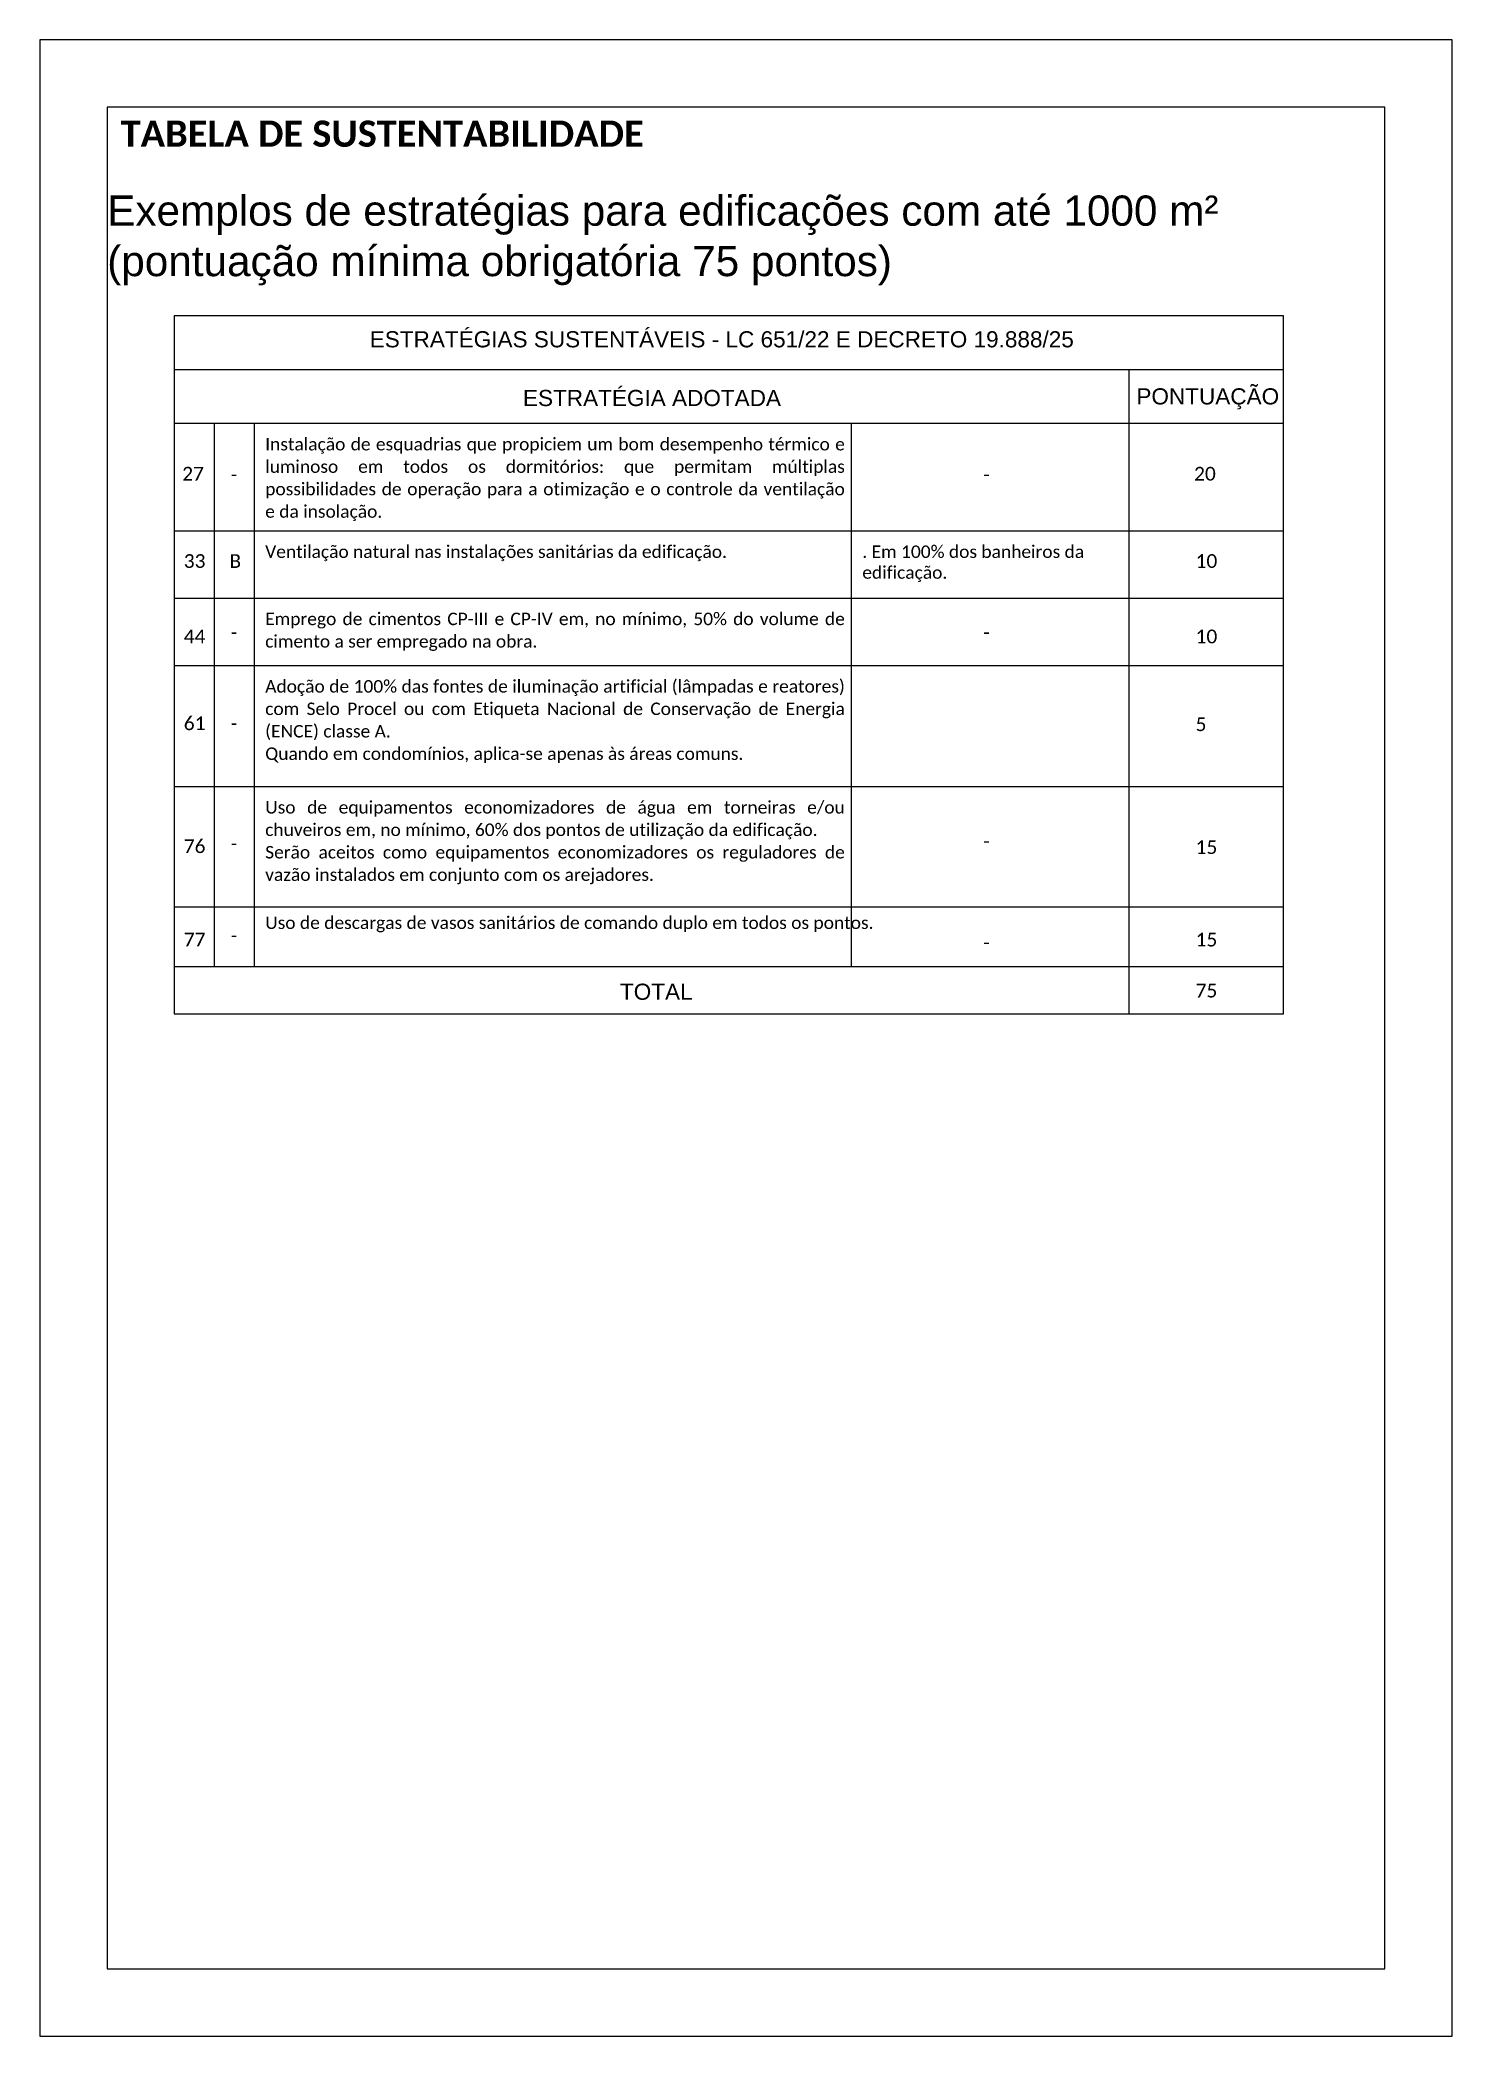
# Model space of a CAD drawing. Header units: millimetres. Extents: x -111 to 66, y -121 to 191.
# Drawn here: x -110.95 to -89.95, y -86.68 to -56.98 of the extents above; entities that cross this region are included whole.
import ezdxf
from ezdxf.enums import TextEntityAlignment as Align

# ---------------------------------------------------------------- set-up
doc = ezdxf.new("R2010")
doc.units = ezdxf.units.MM
doc.layers.add('Cotas', color=1, linetype='Continuous')
doc.layers.add('Texto', color=1, linetype='Continuous')
doc.styles.add('Arial', font='arial.ttf')
doc.styles.add('ROMANS', font='romans')

msp = doc.modelspace()

# ---------------------------------------------------------------- linework, layer by layer
at = {"color": 5}
msp.add_lwpolyline([(-109.9507, -85.6754), (-90.9507, -85.6754), (-90.9507, -57.9754), (-109.9507, -57.9754)], close=True, dxfattribs=at)
at = {"layer": 'Cotas'}
msp.add_lwpolyline([(-110.9507, -86.6754), (-89.9507, -86.6754), (-89.9507, -56.9754), (-110.9507, -56.9754)], close=True, dxfattribs=at)
at = {"layer": 'Texto'}
for p, q in [((-108.9565, -61.8789), (-92.4565, -61.8789)), ((-94.7565, -61.8789), (-94.7565, -71.4651)), ((-108.9565, -62.6789), (-92.4565, -62.6789)), ((-108.9565, -62.6789), (-92.4565, -62.6789)), ((-108.3615, -62.6789), (-108.3615, -70.7631)), ((-107.7665, -62.6789), (-107.7665, -70.7631)), ((-98.8868, -62.6789), (-98.8868, -70.7631)), ((-108.9565, -64.2789), (-92.4565, -64.2789)), ((-108.9565, -65.2789), (-92.4565, -65.2789)), ((-108.9565, -65.2789), (-92.4565, -65.2789)), ((-108.9565, -66.2825), (-92.4565, -66.2825)), ((-108.9565, -66.2825), (-92.4565, -66.2825)), ((-108.9565, -68.0825), (-92.4565, -68.0825)), ((-108.9565, -68.0825), (-92.4565, -68.0825)), ((-108.9565, -69.8733), (-92.4565, -69.8733)), ((-108.9565, -70.7631), (-92.4565, -70.7631)), ((-108.9565, -71.4651), (-92.4565, -71.4651))]:
    msp.add_line(p, q, dxfattribs=at)
msp.add_lwpolyline([(-92.4565, -71.4651), (-92.4565, -61.0789), (-108.9565, -61.0789), (-108.9565, -71.4651)], dxfattribs=at)

# ---------------------------------------------------------------- texts
at = {"layer": 'Texto', "style": 'Arial'}
for s, p in [('ESTRATÉGIAS SUSTENTÁVEIS - LC 651/22 E DECRETO 19.888/25 ', (-106.0463, -61.3094)), ('ESTRATÉGIA ADOTADA', (-103.7675, -62.1829)), ('PONTUAÇÃO', (-94.6453, -62.1587)), ('TOTAL', (-102.3251, -71.017))]:
    msp.add_text(s, height=0.24, dxfattribs=at).set_placement(p, align=Align.TOP_LEFT)
at = {"layer": 'Texto', "insert": (-109.7507, -58.1754), "char_height": 0.5605, "attachment_point": 1, "style": 'ROMANS'}
msp.add_mtext_dynamic_manual_height_columns('\\pxql;{\\H0.69442x;\\fCalibri|b1|i0|c0|p34;\\C2;TABELA DE SUSTENTABILIDADE}', width=15.359772, gutter_width=18.5445, heights=[41.236], dxfattribs=at).dxf.set("width", 19)
at = {"layer": 'Texto', "color": 2, "insert": (-109.9507, -59.29), "char_height": 0.45, "attachment_point": 1, "style": 'ROMANS'}
msp.add_mtext_dynamic_manual_height_columns('\\pxql;{\\f@Arial Unicode MS|b0|i0|c0|p34;Exemplos de estratégias para edificações com até 1000 m²\\P(pontuação mínima obrigatória 75 pontos) }', width=16.672419, gutter_width=15, heights=[5.0094], dxfattribs=at).dxf.set("width", 19)
at = {"layer": 'Texto', "char_height": 0.22275, "attachment_point": 1, "style": 'Arial'}
for s, width, insert in [('\\pxa0.66667,sm1.0792,qj;{\\fCalibri|b0|i0|c0|p34;\\H0.83333x;Instalação de esquadrias que propiciem um bom desempenho térmico e luminoso em todos os dormitórios: que permitam múltiplas possibilidades de operação para a otimização e o controle da ventilação e da insolação.}', 8.594117, (-107.601, -62.8971)), ('{\\fCalibri|b0|i0|c0|p34;\\H0.91669x;27}', 13, (-108.835, -63.3273)), ('{\\fCalibri|b0|i0|c0|p34;\\H0.91669x;-}', 13, (-108.1136, -63.3397)), ('{\\fCalibri|b0|i0|c0|p34;\\H0.91669x;-}', 13, (-96.9206, -63.3397)), ('{\\fCalibri|b0|i0|c0|p34;\\H0.91669x;20}', 13, (-93.7871, -63.3273)), ('{\\fCalibri|b0|i0|c0|p34;\\H0.91669x;33}', 13, (-108.8118, -64.6267)), ('{\\fCalibri|b0|i0|c0|p34;\\H0.91669x;B}', 13, (-108.1324, -64.6267)), ('{\\fCalibri|b0|i0|c0|p34;\\H0.83333x;Ventilação natural nas instalações sanitárias da edificação.}', 8.594117, (-107.601, -64.4971)), ('{\\fCalibri|b0|i0|c0|p34;\\H0.83333x;. Em 100% dos banheiros da edificação.}', 3.664941, (-98.7213, -64.4971)), ('{\\fCalibri|b0|i0|c0|p34;\\H0.91669x;10}', 13, (-93.7647, -64.6267)), ('\\pxa0.66667,sm1.0792,qj;{\\fCalibri|b0|i0|c0|p34;\\H0.83333x;Emprego de cimentos CP-III e CP-IV em, no mínimo, 50% do volume de cimento a ser empregado na obra.}', 8.594117, (-107.601, -65.4971)), ('{\\fCalibri|b0|i0|c0|p34;\\H0.91669x;44}', 13, (-108.8118, -65.7492)), ('{\\fCalibri|b0|i0|c0|p34;\\H0.91669x;-}', 13, (-108.1136, -65.6886)), ('{\\fCalibri|b0|i0|c0|p34;\\H0.91669x;-}', 13, (-96.9206, -65.6886)), ('{\\fCalibri|b0|i0|c0|p34;\\H0.91669x;10}', 13, (-93.7647, -65.7492)), ('\\pxa0.66667,sm1.0792,qj;{\\fCalibri|b0|i0|c0|p34;\\H0.83333x;Adoção de 100% das fontes de iluminação artificial (lâmpadas e reatores) com Selo Procel ou com Etiqueta Nacional de Conservação de Energia (ENCE) classe A. ^JQuando em condomínios, aplica-se apenas às áreas comuns.}', 8.594117, (-107.601, -66.5006)), ('{\\fCalibri|b0|i0|c0|p34;\\H0.91669x;61}', 13, (-108.8118, -67.0409)), ('{\\fCalibri|b0|i0|c0|p34;\\H0.91669x;5}', 13, (-93.7647, -67.0551)), ('{\\fCalibri|b0|i0|c0|p34;\\H0.91669x;-}', 13, (-108.1136, -67.0418)), ('\\pxa0.66667,sm1.0792,qj;{\\fCalibri|b0|i0|c0|p34;\\H0.83333x;Uso de equipamentos economizadores de água em torneiras e/ou chuveiros em, no mínimo, 60% dos pontos de utilização da edificação.^JSerão aceitos como equipamentos economizadores os reguladores de vazão instalados em conjunto com os arejadores.}', 8.594117, (-107.601, -68.3006)), ('{\\fCalibri|b0|i0|c0|p34;\\H0.91669x;76}', 13, (-108.8118, -68.8693)), ('{\\fCalibri|b0|i0|c0|p34;\\H0.91669x;-}', 13, (-96.9206, -68.7946)), ('{\\fCalibri|b0|i0|c0|p34;\\H0.91669x;15}', 13, (-93.7647, -68.8835)), ('{\\fCalibri|b0|i0|c0|p34;\\H0.91669x;-}', 13, (-108.1136, -68.8297)), ('\\pxa0.66667,sm1.0792,qj;{\\fCalibri|b0|i0|c0|p34;\\H0.83333x;Uso de descargas de vasos sanitários de comando duplo em todos os pontos.}', 8.594117, (-107.601, -70.0176)), ('{\\fCalibri|b0|i0|c0|p34;\\H0.91669x;77}', 13, (-108.8118, -70.2595)), ('{\\fCalibri|b0|i0|c0|p34;\\H0.91669x;-}', 13, (-108.1136, -70.1989)), ('{\\fCalibri|b0|i0|c0|p34;\\H0.91669x;15}', 13, (-93.7647, -70.2595)), ('{\\fCalibri|b0|i0|c0|p34;\\H0.91669x;-}', 13, (-96.9206, -70.3023)), ('{\\fCalibri|b0|i0|c0|p34;\\H0.91669x;75}', 13, (-93.7647, -71.0187))]:
    msp.add_mtext_dynamic_manual_height_columns(s, width=width, gutter_width=15, heights=[0], dxfattribs=dict(at, insert=insert))

doc.saveas('drawing.dxf')
